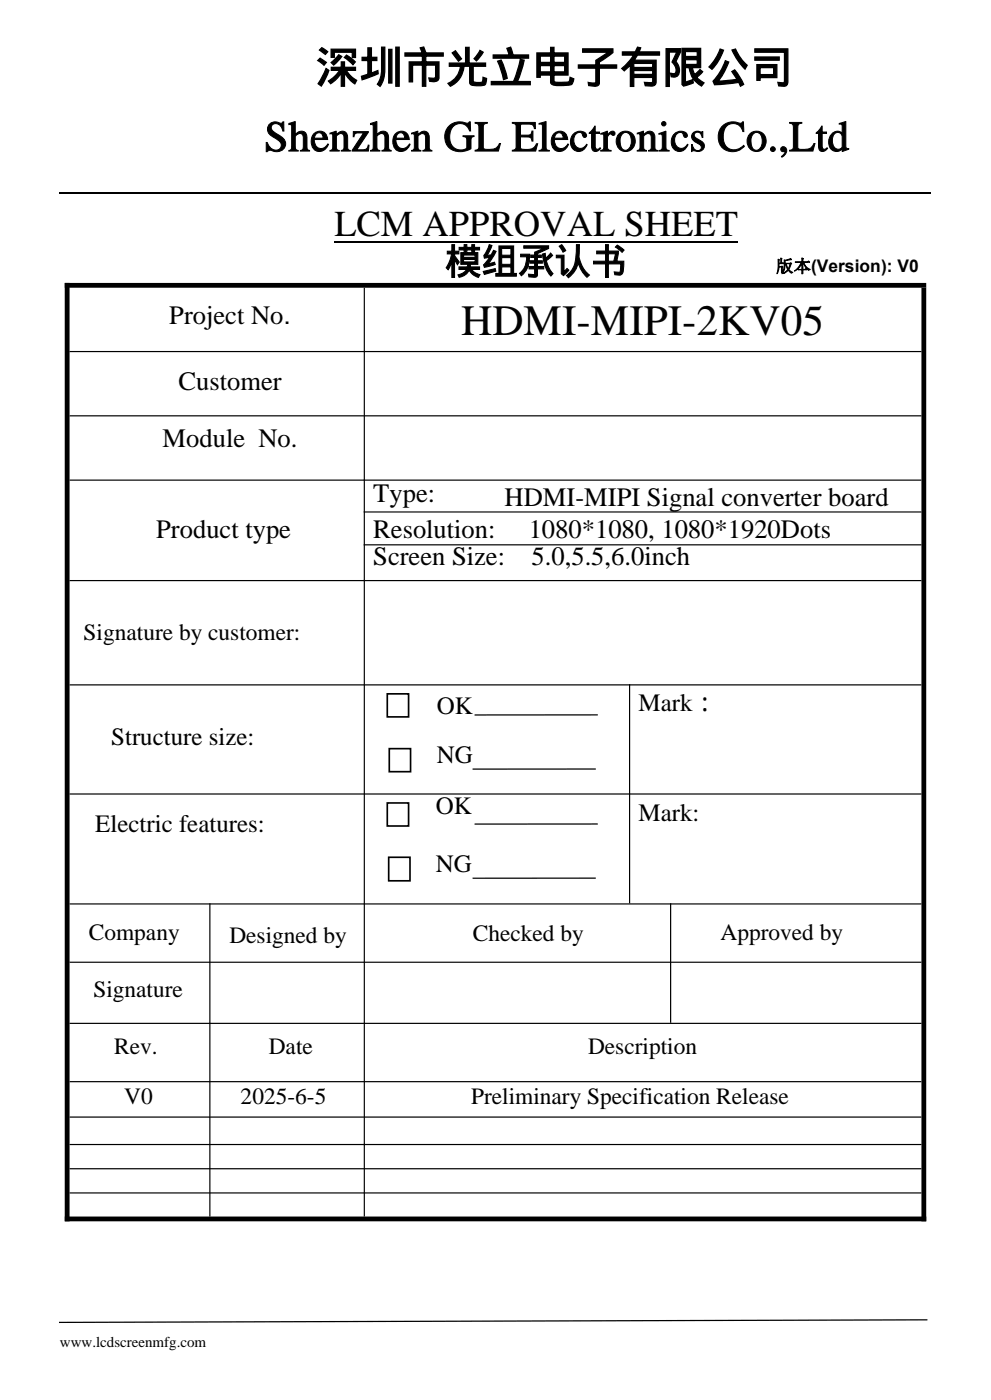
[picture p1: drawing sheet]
<svg xmlns="http://www.w3.org/2000/svg" width="210mm" height="297mm" viewBox="0 0 210 297" stroke-linecap="round" stroke-linejoin="round" font-family="sans-serif">
<defs><g id="words">
<g font-size="9.2">
<text x="66.9" y="17.5">深圳市光立电子有限公司</text>
<text x="56" y="32">Shenzhen GL Electronics Co.,Ltd</text>
<text x="97.7" y="71.1">HDMI-MIPI-2KV05</text>
</g>
<g font-size="7.7">
<text x="70.9" y="49.9">LCM APPROVAL SHEET</text>
<text x="94.3" y="58.2">模组承认书</text>
</g>
<g font-size="5.6">
<text x="35.9" y="68.8">Project No.</text>
<text x="37.8" y="82.7">Customer</text>
<text x="34.5" y="94.8">Module No.</text>
<text x="79.1" y="106.4">Type:</text>
<text x="107" y="107.3">HDMI-MIPI Signal converter board</text>
<text x="33.1" y="114.1">Product type</text>
<text x="79.1" y="114.1">Resolution:</text>
<text x="79.1" y="119.7">Screen Size:</text>
<text x="112.1" y="114.1">1080*1080, 1080*1920Dots</text>
<text x="112.7" y="119.7">5.0,5.5,6.0inch</text>
</g>
<g font-size="5.3">
<text x="92.6" y="151.4">OK</text>
<text x="135.3" y="150.9">Mark：</text>
<text x="23.6" y="158.1">Structure size:</text>
<text x="92.6" y="161.8">NG</text>
<text x="92.4" y="172.7">OK</text>
<text x="20.2" y="176.4">Electric features:</text>
<text x="135.3" y="174">Mark:</text>
<text x="92.4" y="184.9">NG</text>
</g>
<g font-size="5">
<text x="17.7" y="135.8">Signature by customer:</text>
<text x="18.8" y="199.4">Company</text>
<text x="48.6" y="200">Designed by</text>
<text x="100.2" y="199.6">Checked by</text>
<text x="152.7" y="199.4">Approved by</text>
<text x="19.8" y="211.4">Signature</text>
<text x="24.2" y="223.6">Rev.</text>
<text x="57" y="223.5">Date</text>
<text x="124.7" y="223.6">Description</text>
<text x="26.3" y="234.2">V0</text>
<text x="51" y="234.2">2025-6-5</text>
<text x="99.9" y="234.2">Preliminary Specification Release</text>
</g>
<text font-size="3.7" x="164.5" y="57.7">版本(Version): V0</text>
<text font-size="3.2" x="12.7" y="285.8">www.lcdscreenmfg.com</text>
</g></defs>
<g fill="none" stroke="#000" stroke-width=".25">
<path d="M12.7 40.9h184.7M14.7 74.6h180.6M77.2 61v197M14.7 88.2h180.6M14.7 101.8h180.6M77.1 108.6h118.2M77.1 115.6h118.2M14.7 123.1h180.6M14.7 145.3h180.6M133.5 145.1v46.5M14.7 168.4h180.6M14.7 191.7h180.6"/>
<path d="M44.5 191.6v66.4M142.2 191.6v25.3M14.7 204.1h180.6M14.7 217.1h180.6M14.7 229.4h180.6M14.7 236.9h180.6M14.7 242.7h180.6M14.7 247.9h180.6M14.7 253h180.6"/>
</g>
<path d="M12.5 280.3l184.1-.5v.3l-184.1 .5z" fill="#000"/>
<path d="M70.9 51.4h85.5" fill="none" stroke="#000" stroke-width=".39"/>
<path d="M13.7 60.5h182.6M14.2 60v199M195.8 61v198M13.7 258.5h182.6" fill="none" stroke="#000" stroke-width="1" stroke-linecap="butt"/>
<path d="M82.5 158.8h4.5v4.9h-4.5z" fill-rule="evenodd" fill="#fff"/>
<path d="M82.5 159l.2-.2v4.9l-.2-.2h4.5l-.1 .2v-4.9l.1 .2zM82.3 158.6h4.9v5.2h-4.9z" fill="#000"/>
<path d="M82.1 147.2h4.5v4.9h-4.5z" fill-rule="evenodd" fill="#fff"/>
<path d="M82.1 147.3l.2-.1v4.8l-.2-.1h4.5l-.2 .1v-4.8l.2 .1zM81.9 147h4.9v5.2h-4.9z" fill="#000"/>
<path d="M100.6 151.6h26.1M100.2 163.1h26.1" fill="none" stroke="#000" stroke-width=".28"/>
<path d="M82.4 181.8h4.5v5h-4.5z" fill-rule="evenodd" fill="#fff"/>
<path d="M82.4 182l.2-.2v5l-.2-.2h4.5l-.2 .2v-5l.2 .2zM82.2 181.6h4.9v5.4h-4.9z" fill="#000"/>
<path d="M82.1 170.3h4.5v4.9h-4.5z" fill-rule="evenodd" fill="#fff"/>
<path d="M82.1 170.5l.2-.2v4.9l-.2-.2h4.5l-.2 .2v-4.9l.2 .2zM81.9 170.1h4.9v5.3h-4.9z" fill="#000"/>
<path d="M100.6 174.8h26.1M100.2 186.3h26.1" fill="none" stroke="#000" stroke-width=".28"/>
<use href="#words"/>
</svg>
